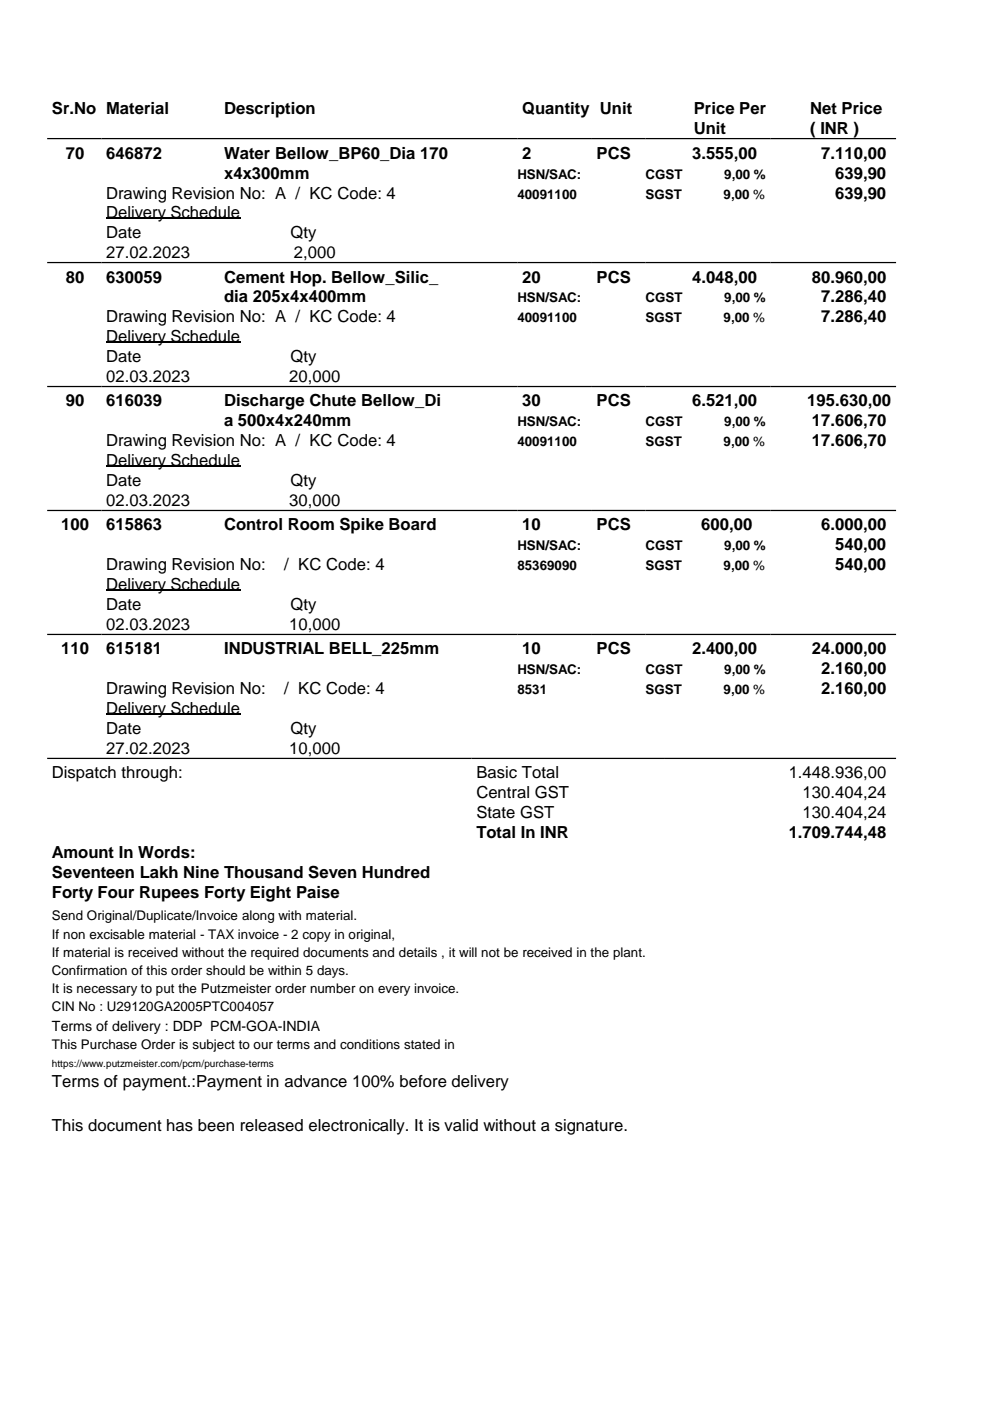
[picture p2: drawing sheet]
<svg xmlns="http://www.w3.org/2000/svg" width="210mm" height="297mm" viewBox="0 0 210 297" stroke-linecap="round" stroke-linejoin="round" font-family="sans-serif">
<defs><g id="words">
<g font-size="3.5">
<text x="11" y="24.3">Sr.No Material</text>
<text x="47.5" y="24.3">Description</text>
<text x="110.7" y="24.3">Quantity Unit</text>
<text x="147.1" y="24.3">Price Per</text>
<text x="147.1" y="28.5">Unit</text>
<text x="171.8" y="24.3">Net Price</text>
<text x="171.8" y="28.5">( INR )</text>
<text x="13.9" y="33.6">70</text>
<text x="22.5" y="33.6">646872</text>
<text x="47.5" y="33.6">Water Bellow_BP60_Dia 170</text>
<text x="110.7" y="33.6">2</text>
<text x="126.5" y="33.6">PCS</text>
<text x="146.7" y="33.6">3.555,00</text>
<text x="174.1" y="33.6">7.110,00</text>
<text x="47.5" y="37.9">x4x300mm</text>
<text x="177.1" y="37.9">639,90</text>
<text x="22.5" y="42.1">Drawing Revision No: A / KC Code: 4</text>
<text x="22.5" y="46.3">Delivery Schedule</text>
<text x="177.1" y="42.1">639,90</text>
<text x="22.5" y="50.6">Date</text>
<text x="61.6" y="50.6">Qty</text>
<text x="13.9" y="59.9">80</text>
<text x="22.5" y="54.8">27.02.2023</text>
<text x="22.5" y="59.9">630059</text>
<text x="47.5" y="59.9">Cement Hop. Bellow_Silic_</text>
<text x="62.3" y="54.8">2,000</text>
<text x="110.7" y="59.9">20</text>
<text x="126.5" y="59.9">PCS</text>
<text x="146.7" y="59.9">4.048,00</text>
<text x="172.1" y="59.9">80.960,00</text>
<text x="47.5" y="64.1">dia 205x4x400mm</text>
<text x="174.1" y="64.1">7.286,40</text>
<text x="22.5" y="68.4">Drawing Revision No: A / KC Code: 4</text>
<text x="174.1" y="68.4">7.286,40</text>
<text x="22.5" y="72.6">Delivery Schedule</text>
<text x="22.5" y="76.8">Date</text>
<text x="61.6" y="76.8">Qty</text>
<text x="22.5" y="81.1">02.03.2023</text>
<text x="61.3" y="81.1">20,000</text>
<text x="13.9" y="86.2">90</text>
<text x="22.5" y="86.2">616039</text>
<text x="47.5" y="86.2">Discharge Chute Bellow_Di</text>
<text x="110.7" y="86.2">30</text>
<text x="126.5" y="86.2">PCS</text>
<text x="146.7" y="86.2">6.521,00</text>
<text x="171.2" y="86.2">195.630,00</text>
<text x="22.5" y="94.7">Drawing Revision No: A / KC Code: 4</text>
<text x="47.5" y="90.4">a 500x4x240mm</text>
<text x="172.1" y="90.4">17.606,70</text>
<text x="172.1" y="94.7">17.606,70</text>
<text x="22.5" y="98.9">Delivery Schedule</text>
<text x="22.5" y="103.1">Date</text>
<text x="22.5" y="107.4">02.03.2023</text>
<text x="61.3" y="107.4">30,000</text>
<text x="61.6" y="103.1">Qty</text>
<text x="13" y="112.5">100</text>
<text x="22.5" y="112.5">615863</text>
<text x="47.5" y="112.5">Control Room Spike Board</text>
<text x="110.7" y="112.5">10</text>
<text x="126.5" y="112.5">PCS</text>
<text x="148.7" y="112.5">600,00</text>
<text x="174.1" y="112.5">6.000,00</text>
<text x="177.1" y="116.7">540,00</text>
<text x="22.5" y="120.9">Drawing Revision No:</text>
<text x="22.5" y="125.2">Delivery Schedule</text>
<text x="60.3" y="120.9">/ KC Code: 4</text>
<text x="177.1" y="120.9">540,00</text>
<text x="22.5" y="129.4">Date</text>
<text x="61.6" y="129.4">Qty</text>
<text x="22.5" y="133.6">02.03.2023</text>
<text x="61.3" y="133.6">10,000</text>
<text x="13" y="138.7">110</text>
<text x="22.5" y="138.7">615181</text>
<text x="47.5" y="138.7">INDUSTRIAL BELL_225mm</text>
<text x="110.7" y="138.7">10</text>
<text x="126.5" y="138.7">PCS</text>
<text x="146.7" y="138.7">2.400,00</text>
<text x="172.1" y="138.7">24.000,00</text>
<text x="174.1" y="143">2.160,00</text>
<text x="22.5" y="147.2">Drawing Revision No:</text>
<text x="60.3" y="147.2">/ KC Code: 4</text>
<text x="174.1" y="147.2">2.160,00</text>
<text x="22.5" y="151.4">Delivery Schedule</text>
<text x="22.5" y="155.7">Date</text>
<text x="61.6" y="155.7">Qty</text>
<text x="22.5" y="159.9">27.02.2023</text>
<text x="61.3" y="159.9">10,000</text>
<text x="11" y="165">Dispatch through:</text>
<text x="101" y="165">Basic Total</text>
<text x="167.2" y="165">1.448.936,00</text>
<text x="101" y="169.3">Central GST</text>
<text x="101" y="173.5">State GST</text>
<text x="170.2" y="169.3">130.404,24</text>
<text x="170.2" y="173.5">130.404,24</text>
<text x="101" y="177.7">Total In INR</text>
<text x="167.2" y="177.7">1.709.744,48</text>
<text x="11" y="182">Amount In Words:</text>
<text x="11" y="186.2">Seventeen Lakh Nine Thousand Seven Hundred</text>
<text x="11" y="190.4">Forty Four Rupees Forty Eight Paise</text>
<text x="11" y="230.5">Terms of payment.:Payment in advance 100% before delivery</text>
<text x="11" y="239.9">This document has been released electronically. It is valid without a signature.</text>
</g>
<text font-size="3" x="11" y="218.6">Terms of delivery : DDP PCM-GOA-INDIA</text>
<g font-size="2.8">
<text x="109.7" y="37.9">HSN/SAC:</text>
<text x="136.9" y="37.9">CGST</text>
<text x="153.6" y="37.9">9,00 %</text>
<text x="109.7" y="42.1">40091100</text>
<text x="136.9" y="42.1">SGST</text>
<text x="153.4" y="42.1">9,00 %</text>
<text x="109.7" y="64.1">HSN/SAC:</text>
<text x="136.9" y="64.1">CGST</text>
<text x="153.6" y="64.1">9,00 %</text>
<text x="109.7" y="68.4">40091100</text>
<text x="136.9" y="68.4">SGST</text>
<text x="153.4" y="68.4">9,00 %</text>
<text x="109.7" y="90.4">HSN/SAC:</text>
<text x="109.7" y="94.7">40091100</text>
<text x="136.9" y="90.4">CGST</text>
<text x="136.9" y="94.7">SGST</text>
<text x="153.4" y="94.7">9,00 %</text>
<text x="153.6" y="90.4">9,00 %</text>
<text x="109.7" y="116.7">HSN/SAC:</text>
<text x="136.9" y="116.7">CGST</text>
<text x="153.6" y="116.7">9,00 %</text>
<text x="109.7" y="120.9">85369090</text>
<text x="136.9" y="120.9">SGST</text>
<text x="153.4" y="120.9">9,00 %</text>
<text x="109.7" y="143">HSN/SAC:</text>
<text x="136.9" y="143">CGST</text>
<text x="153.6" y="143">9,00 %</text>
<text x="109.7" y="147.2">8531</text>
<text x="136.9" y="147.2">SGST</text>
<text x="153.4" y="147.2">9,00 %</text>
<text x="11" y="195.1">Send Original/Duplicate/Invoice along with material.</text>
<text x="11" y="199">If non excisable material - TAX invoice - 2 copy in original,</text>
<text x="11" y="202.8">If material is received without the required documents and details , it will not be received in the plant.</text>
<text x="11" y="206.7">Confirmation of this order should be within 5 days.</text>
<text x="11" y="210.5">It is necessary to put the Putzmeister order number on every invoice.</text>
<text x="11" y="214.4">CIN No : U29120GA2005PTC004057</text>
<text x="11" y="222.4">This Purchase Order is subject to our terms and conditions stated in</text>
</g>
<text font-size="2.1" x="11" y="226.3">https://www.putzmeister.com/pcm/purchase-terms</text>
</g></defs>
<path d="M22.5 46.3h28.4M22.5 72.6h28.4M22.5 98.9h28.4M22.5 125.2h28.4M22.5 151.4h28.4" fill="none" stroke="#000" stroke-width=".35"/>
<path d="M10 29.4h180M10 55.7h180M10 82h180M10 108.2h180M10 134.5h180M10 160.8h180" fill="none" stroke="#000" stroke-width=".26"/>
<use href="#words"/>
</svg>
